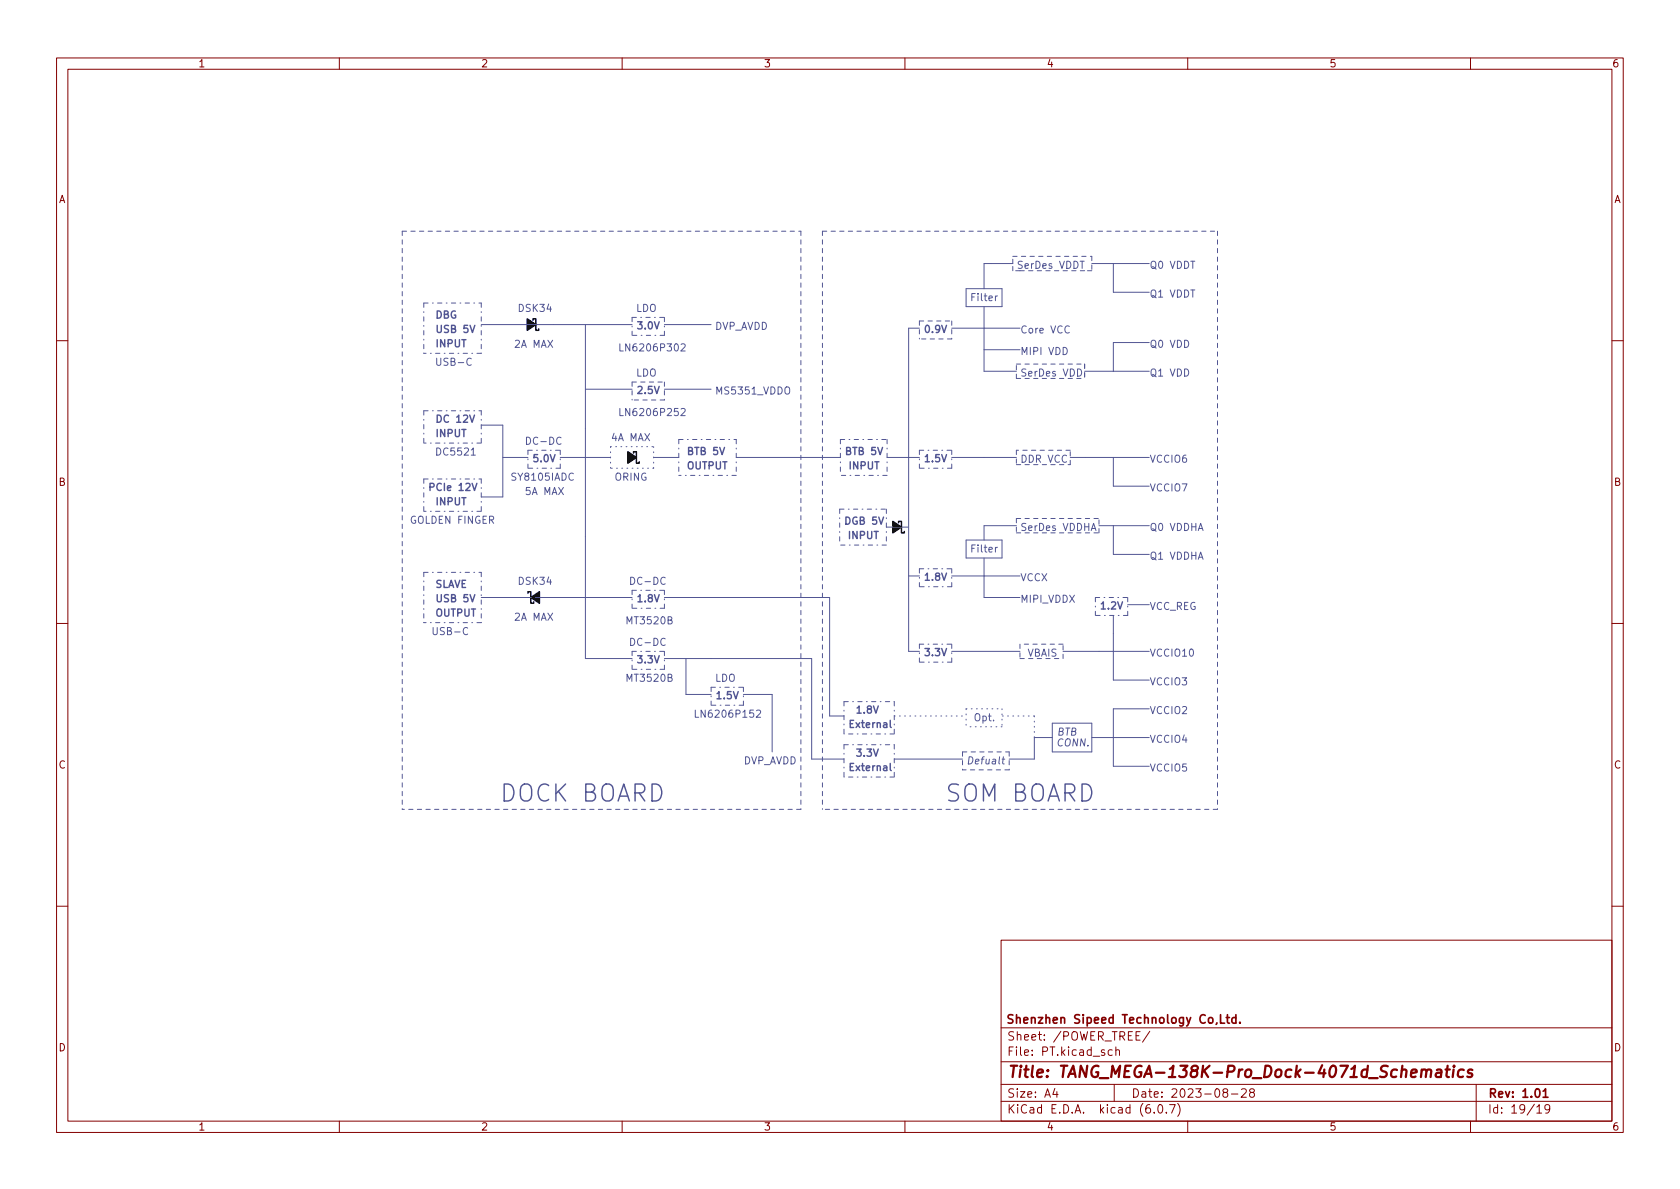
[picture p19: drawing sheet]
<svg xmlns="http://www.w3.org/2000/svg" width="297mm" height="210mm" viewBox="0 0 297 210" stroke-linecap="round" stroke-linejoin="round" font-family="sans-serif">
<defs><g id="words">
<g font-size="4.2" fill="#515593">
<text x="88.3" y="141.8">DOCK BOARD</text>
<text x="167" y="141.8">SOM BOARD</text>
</g>
<text font-size="2.8" fill="#840000" x="178" y="190.6">Title: TANG_MEGA-138K-Pro_Dock-4071d_Schematics</text>
<g font-size="2.1" fill="#840000">
<text x="177.8" y="181">Shenzhen Sipeed Technology Co,Ltd.</text>
<text x="178" y="184">Sheet: /POWER_TREE/</text>
<text x="178" y="186.7">File: PT.kicad_sch</text>
<text x="178" y="196.9">KiCad E.D.A. kicad (6.0.7)</text>
<text x="178" y="194.1">Size: A4</text>
<text x="200" y="194.1">Date: 2023-08-28</text>
<text x="263" y="194.1">Rev: 1.01</text>
<text x="263" y="196.9">Id: 19/19</text>
</g>
<g font-size="1.8" fill="#840000">
<text x="35" y="11.9">1</text>
<text x="85" y="11.9">2</text>
<text x="135" y="11.9">3</text>
<text x="185" y="11.9">4</text>
<text x="235" y="11.9">5</text>
<text x="285" y="11.9">6</text>
<text x="10.3" y="35.9">A</text>
<text x="285.3" y="35.9">A</text>
<text x="10.3" y="85.9">B</text>
<text x="285.3" y="85.9">B</text>
<text x="10.3" y="135.9">C</text>
<text x="285.3" y="135.9">C</text>
<text x="10.3" y="185.9">D</text>
<text x="285.3" y="185.9">D</text>
<text x="35" y="199.9">1</text>
<text x="85" y="199.9">2</text>
<text x="135" y="199.9">3</text>
<text x="185" y="199.9">4</text>
<text x="235" y="199.9">5</text>
<text x="285" y="199.9">6</text>
</g>
<g font-size="1.8" fill="#515593">
<text x="179.7" y="47.5">SerDes VDDT</text>
<text x="203.2" y="47.5">Q0 VDDT</text>
<text x="171.4" y="53.2">Filter</text>
<text x="203.2" y="52.6">Q1 VDDT</text>
<text x="76.8" y="56.3">DBG</text>
<text x="76.8" y="58.9">USB 5V</text>
<text x="91.4" y="55.1">DSK34</text>
<text x="112.4" y="58.2">3.0V</text>
<text x="112.4" y="55.1">LDO</text>
<text x="126.4" y="58.3">DVP_AVDD</text>
<text x="163.2" y="58.9">0.9V</text>
<text x="180.3" y="59">Core VCC</text>
<text x="76.8" y="64.7">USB-C</text>
<text x="76.8" y="61.4">INPUT</text>
<text x="90.8" y="61.5">2A MAX</text>
<text x="109.2" y="62.1">LN6206P302</text>
<text x="180.3" y="62.8">MIPI VDD</text>
<text x="203.2" y="61.5">Q0 VDD</text>
<text x="112.4" y="69.7">2.5V</text>
<text x="112.4" y="66.6">LDO</text>
<text x="126.4" y="69.7">MS5351_VDDO</text>
<text x="180.3" y="66.6">SerDes VDD</text>
<text x="203.2" y="66.6">Q1 VDD</text>
<text x="76.8" y="77.3">INPUT</text>
<text x="76.8" y="74.7">DC 12V</text>
<text x="109.2" y="73.6">LN6206P252</text>
<text x="76.8" y="80.5">DC5521</text>
<text x="92.7" y="78.6">DC-DC</text>
<text x="94" y="81.7">5.0V</text>
<text x="107.9" y="78">4A MAX</text>
<text x="121.3" y="83">OUTPUT</text>
<text x="121.3" y="80.4">BTB 5V</text>
<text x="149.2" y="80.4">BTB 5V</text>
<text x="149.9" y="83">INPUT</text>
<text x="163.2" y="81.7">1.5V</text>
<text x="180.3" y="81.8">DDR VCC</text>
<text x="203.2" y="81.8">VCCIO6</text>
<text x="75.6" y="86.8">PCIe 12V</text>
<text x="76.8" y="89.3">INPUT</text>
<text x="90.2" y="85">SY8105IADC</text>
<text x="92.7" y="87.5">5A MAX</text>
<text x="108.6" y="85">ORING</text>
<text x="203.2" y="86.9">VCCIO7</text>
<text x="72.4" y="92.6">GOLDEN FINGER</text>
<text x="149.1" y="92.8">DGB 5V</text>
<text x="149.7" y="95.3">INPUT</text>
<text x="180.3" y="93.9">SerDes VDDHA</text>
<text x="203.2" y="93.9">Q0 VDDHA</text>
<text x="171.4" y="97.7">Filter</text>
<text x="203.2" y="99">Q1 VDDHA</text>
<text x="76.8" y="103.9">SLAVE</text>
<text x="76.8" y="106.5">USB 5V</text>
<text x="91.4" y="103.4">DSK34</text>
<text x="111.1" y="103.4">DC-DC</text>
<text x="112.4" y="106.5">1.8V</text>
<text x="163.2" y="102.7">1.8V</text>
<text x="180.3" y="102.8">VCCX</text>
<text x="180.3" y="106.6">MIPI_VDDX</text>
<text x="194.3" y="107.8">1.2V</text>
<text x="203.2" y="107.8">VCC_REG</text>
<text x="76.2" y="112.3">USB-C</text>
<text x="76.8" y="109">OUTPUT</text>
<text x="90.8" y="109.8">2A MAX</text>
<text x="110.5" y="110.4">MT3520B</text>
<text x="111.1" y="114.2">DC-DC</text>
<text x="112.4" y="117.3">3.3V</text>
<text x="163.2" y="116">3.3V</text>
<text x="181.6" y="116.1">VBAIS</text>
<text x="203.2" y="116.1">VCCIO10</text>
<text x="110.5" y="120.5">MT3520B</text>
<text x="126.4" y="123.6">1.5V</text>
<text x="126.4" y="120.5">LDO</text>
<text x="203.2" y="121.2">VCCIO3</text>
<text x="122.6" y="126.9">LN6206P152</text>
<text x="149.9" y="128.7">External</text>
<text x="151.1" y="126.2">1.8V</text>
<text x="172.1" y="127.5">Opt.</text>
<text x="186.7" y="132">CONN.</text>
<text x="186.8" y="130.1">BTB</text>
<text x="203.2" y="131.3">VCCIO4</text>
<text x="203.2" y="126.3">VCCIO2</text>
<text x="131.4" y="135.2">DVP_AVDD</text>
<text x="149.9" y="136.3">External</text>
<text x="151.1" y="133.8">3.3V</text>
<text x="170.8" y="135.2">Defualt</text>
<text x="203.2" y="136.4">VCCIO5</text>
</g>
</g></defs>
<g fill="none" stroke="#840000" stroke-width=".18">
<path d="M10 10.2h277v190.1h-277zM12 12.2h273v186.1h-273zM60 10.2v2M110 10.2v2M160 10.2v2M210 10.2v2M260 10.2v2M10 60.2h2M285 60.2h2M10 110.2h2M285 110.2h2M10 160.2h2"/>
<path d="M177 166.3h108v32h-108zM285 160.2h2M60 198.3v2M110 198.3v2M160 198.3v2M177 194.8h108M177 191.8h108M177 187.8h108M177 181.8h108M186.5 192.5l-.4 1h1M186.9 193v1M196.6 185.7l-.4-.1-.3 .3v.4l.2 .3h.5"/>
<path d="M197 191.8v3M197.3 185.8l.2-.2 .4 .1v.9M197.3 185.1v1.5M200.9 183.1h.5M201.6 182.4h-.7v1.5h.7M203.3 182.4l-1.3 1.9M204.1 196.7v.1M204.9 195.4l.2-.1a.81 .81 0 0 1 .6 .7 .81 .81 0 0 1-.3 .8h-.2a.81 .81 0 0 1-.6-.6 .81 .81 0 0 1 .3-.8zM206.2 196.7v.1M206.8 195.3h1l-.7 1.5M208.2 195.1a1.72 1.72 0 0 1 0 2.3M210 198.3v2"/>
<path d="M216.5 193.2l-.3-.3 .1-.2 .2-.2 .4 .1 .2 .2-.1 .2-.6 .2-.2 .3 .1 .4 .2 .1h.4l.2-.3v-.2l-.3-.3M217.7 193.5h1.2M219.5 192.7l.6-.2 .2 .2 .1 .3-1 1h1M221.2 193.2l-.3-.3 .1-.2 .2-.2 .4 .1 .2 .2-.1 .2-.6 .2-.2 .3 .1 .4 .2 .1h.3l.3-.3-.1-.4-.2-.1M260 198.3v2M261 191.8v6.5M271.7 195.8l.5-.5v1.5M271.7 196.8h.9M274 196l-.3 .3-.4-.1-.2-.2 .2-.6 .4-.1 .2 .2a.99 .99 0 0 1-.3 1.3h-.3"/>
</g>
<path d="M215.8 179.4v1.5h.7M216.8 179.9h.6M217 179.4v1.3l.4 .2M218.5 179.4v1.5M218.5 180l-.4-.1-.3 .3v.4l.1 .3h.6M219.2 180.8v.1M272.8 193l.5-.5v1.5M272.8 194h.9" fill="none" stroke="#840000" stroke-width=".3"/>
<path d="M251.4 189.3a.49 .49 0 0 1 .8 .1l-.1 1.1M252.2 189.4a.5 .5 0 0 1 .8-.2l-.1 1.3M254 189.2l.2-.1 .6 .1-.1 1.3M254.9 189.6l-.7 .1a.4 .4 0 0 0-.4 .3 .4 .4 0 0 0 .3 .5l.7-.1M255.6 189.1h.7M256 188.5l-.3 1.7 .1 .2 .4 .1M257 189.1l-.2 1.4M257.1 188.5l-.1 .1 .1 .1 .1-.1-.1-.1v.2M258.8 189.2a.66 .66 0 0 0-1 .3l-.1 .6 .2 .3 .2 .1 .6-.1M260.3 189.2a.49 .49 0 0 0-.8 .3l.3 .3 .5 .1v.2l-.1 .3-.2 .1-.6-.1" fill="none" stroke="#840000" stroke-width=".4"/>
<path d="M93.2 57.4h1.5M111 80.9h1.5M157.9 93.2h1.5M93.9 105.7h1.5" fill="none" stroke="#0a0a0a" stroke-width=".18"/>
<g fill="#0a0a0a" stroke="#0a0a0a" stroke-width=".25">
<path d="M157.9 92.2l1.5 1-1.5 1z"/>
<path d="M111 79.9l1.5 1-1.5 1z"/>
<path d="M93.9 105.7l1.5-1.1v2.1z"/>
<path d="M93.2 56.4l1.5 1-1.5 1z"/>
</g>
<path d="M94.2 56.6v-.2h.5v2h.5v-.2M112 80.1v-.2h.5v2h.5v-.2M158.9 92.5v-.3h.5v2h.5v-.2M93.3 104.9v-.3h.6v2.1h.5v-.3" fill="none" stroke="#0a0a0a" stroke-width=".25"/>
<g fill="none" stroke="#515593" stroke-width=".18">
<path d="M85.1 57.4h26.7M103.5 57.4v59.1h8.3M117.5 57.4h8.2M162.6 58h-1.9v57.2h1.9M168.3 58h12M170.8 51h6.4v3.2h-6.4zM174 54.2v11.5h5.7M176 52.3v.9M176.4 52.3l-.4 .3M179.1 46.6h-5.1v4.4M189.1 57.7a.6 .6 0 0 0-.9 .5 .6 .6 0 0 0 .6 .7l.3-.1M191 46.2h.7"/>
<path d="M193 46.6h10.2M196.8 46.6v5.1h6.4M83.3 79.6l.4-.4v1.3M83.3 63.5a.6 .6 0 0 0-.8 .4 .6 .6 0 0 0 .6 .7l.2-.1M85.1 75.2h3.8v12.7h-3.8M99.2 77.4a.6 .6 0 0 0-.8 .5 .6 .6 0 0 0 .6 .7l.2-.1M103.5 68.8h8.3M117.5 68.8h8.2M120.4 60.9l.5-.1 .2 .4-.7 .9h.7M120.4 72.3l.5-.1 .2 .4-.7 .9h.7M138.8 68.6l.3-.2a.43 .43 0 0 1 .5 .4v.5a.42 .42 0 0 1-.4 .4 .42 .42 0 0 1-.4-.4zM174 61.8h6.3"/>
<path d="M190.5 65.2a.64 .64 0 0 1 .7 .7 .64 .64 0 0 1-.7 .6zM191.8 65.7h11.4M203.2 60.6h-6.4v5.1M83.3 80.5h.7M88.9 80.9h4.4M99.1 80.9h8.8M101.4 83.8a.6 .6 0 0 0-.9 .4 .6 .6 0 0 0 .6 .7l.3-.1M115.6 80.9h4.4M130.2 80.9h18.4M156.7 93.2h3.8M156.8 80.9h5.8M168.3 80.9h11.4"/>
<path d="M170.8 95.5h6.4v3.2h-6.4zM174 98.7v7h6.3M176 96.8v.8M176.4 96.8l-.4 .2M179.7 93h-5.7v2.5M189.2 80.9h14M192.9 93.8l.5-1.3 .4 1.3M193.1 93.5h.6M194.3 93h8.9M196.8 80.9v5.1h6.4M196.8 93v5h6.4M82.7 111.1a.6 .6 0 0 0-.9 .4 .6 .6 0 0 0 .6 .7l.3-.1"/>
<path d="M85.1 105.7h8.9M94.6 105.7h17.2M117.5 116.5h26v17.7h5.7M117.5 105.7h29.2v20.9h2.5M117.6 102.2a.6 .6 0 0 0-.8 .4 .6 .6 0 0 0 .6 .7l.2-.1M117.6 113a.6 .6 0 0 0-.8 .4 .6 .6 0 0 0 .6 .7l.2-.1M118.1 109.7l.6-.1 .1-.2-.1-.2-.6-.1v1.2h.5l.2-.1 .1-.3-.4-.2M118.1 119.8h.6l.1-.2-.1-.3-.6-.1v1.3h.5l.2-.1 .1-.3-.4-.3M121.3 116.5v6.3h4.4M160.7 101.8h1.9M168.3 115.2h12M168.3 101.8h12"/>
<path d="M188 115.2h15.2M196.8 108.8v11.5h6.4M199.4 106.9h3.8M131.4 122.8h5.1v10.2M133.8 125.7l.4-.1 .3 .3-.8 .9h.8M158.1 134.2h12.1M177.2 134.2h.5M177.4 133.8l-.1 1.1 .3 .2M186.1 130.4h-3.2v3.8h-4.5M186.1 127.9h6.9v5.1h-6.9zM193 130.4h10.2M203.2 125.3h-6.4v10.2h6.4"/>
</g>
<path d="M83.1 57.5l.4 1.3 .5-1.3M83 73.4l.5 1.3 .4-1.3M83.5 85.5l.4 1.2 .4-1.2M83.1 105.2l.4 1.2 .5-1.2M157.4 127.4v1.1l.2 .1M157.4 135v1.1l.2 .2" fill="none" stroke="#515593" stroke-width=".25"/>
<g fill="none" stroke="#515593" stroke-width=".18" stroke-dasharray=".8 .8">
<path d="M71.1 40.9v102.2M71.1 40.9h70.5M141.6 40.9v102.2M145.4 40.9v102.2M145.4 40.9h69.9M162.6 56.8v3.1M162.6 56.8h5.7M168.3 59.9h-5.7M168.3 56.8v3.1M179.1 46.6v-1.3M179.1 47.9v-1.3M179.1 45.3h13.9"/>
<path d="M180.3 47.9h11.5M180.3 47.9h-1.2M193 45.3v2.6M193 47.9h-1.2M215.3 40.9v102.2M111.8 67.6h5.7M111.8 67.6v3.1M117.5 67.6v3.1M117.5 70.7h-5.7M179.7 79.6v2.6M179.7 66.9v-2.5M179.7 64.4h12.1"/>
<path d="M179.7 66.9h12.1M189.2 79.6h-9.5M191.8 64.4v2.5M179.7 91.7v2.5M179.7 91.7h14.6M179.7 82.2h9.5M179.7 94.2h14.6M189.2 82.2v-2.6M194.3 94.2v-2.5M180.3 113.9v2.6M180.3 116.5h7.7M188 116.5v-2.6"/>
<path d="M188 113.9h-7.7M170.2 133h8.2M170.2 133v3.1M178.4 133v3.1M178.4 136.1h-8.2M141.6 143.1h-70.5M215.3 143.1h-69.9"/>
</g>
<g fill="none" stroke="#515593" stroke-width=".18" stroke-dasharray=".8 .8 .2 .8">
<path d="M74.9 53.6v8.9M74.9 53.6h10.2M85.1 53.6v8.9M111.8 56.1h5.7M111.8 56.1v3.2M117.5 56.1v3.2M117.5 59.3h-5.7M74.9 72.6h10.2M74.9 72.6v5.8M85.1 62.5h-10.2M85.1 72.6v5.8M85.1 78.4h-10.2"/>
<path d="M93.3 79.6v3.2M93.3 79.6h5.8M99.1 79.6v3.2M120 77.7h10.2M120 77.7v6.4M130.2 77.7v6.4M148.6 77.7v6.4M148.6 77.7h8.2M156.8 77.7v6.4M162.6 79.6h5.7M162.6 79.6v3.2M168.3 79.6v3.2"/>
<path d="M74.9 84.7v5.7M74.9 84.7h10.2M85.1 90.4h-10.2M85.1 84.7v5.7M99.1 82.8h-5.8M130.2 84.1h-10.2M148.5 90v6.4M148.5 90h8.2M156.7 90v6.4M156.7 96.4h-8.2M156.8 84.1h-8.2M168.3 82.8h-5.7"/>
<path d="M74.9 101.2h10.2M74.9 101.2v8.9M85.1 101.2v8.9M85.1 110.1h-10.2M111.8 104.4h5.7M111.8 115.2h5.7M111.8 115.2v3.2M111.8 104.4v3.2M117.5 118.4h-5.7M117.5 107.6h-5.7M117.5 104.4v3.2M117.5 115.2v3.2"/>
<path d="M162.6 113.9h5.7M162.6 100.6v3.2M162.6 100.6h5.7M162.6 113.9v3.2M168.3 113.9v3.2M168.3 103.8h-5.7M168.3 100.6v3.2M168.3 117.1h-5.7M193.7 105.7v3.1M193.7 105.7h5.7M199.4 108.8h-5.7M199.4 105.7v3.1"/>
<path d="M125.7 121.5v3.2M125.7 121.5h5.7M131.4 124.7h-5.7M131.4 121.5v3.2M149.2 131.7v5.7M149.2 131.7h8.9M149.2 124.1v5.7M149.2 124.1h8.9M158.1 131.7v5.7M158.1 137.4h-8.9M158.1 129.8h-8.9M158.1 124.1v5.7"/>
</g>
<path d="M107.9 79h7.7M107.9 79v3.8M115.6 79v3.8M115.6 82.8h-7.7M158.1 126.6h12.7M170.8 125.3h6.4M170.8 125.3v3.2M177.2 128.5h-6.4M177.2 125.3v3.2M182.9 126.6h-5.7M182.9 126.6v3.8" fill="none" stroke="#515593" stroke-width=".18" stroke-dasharray=".2 .8"/>
<use href="#words"/>
</svg>
